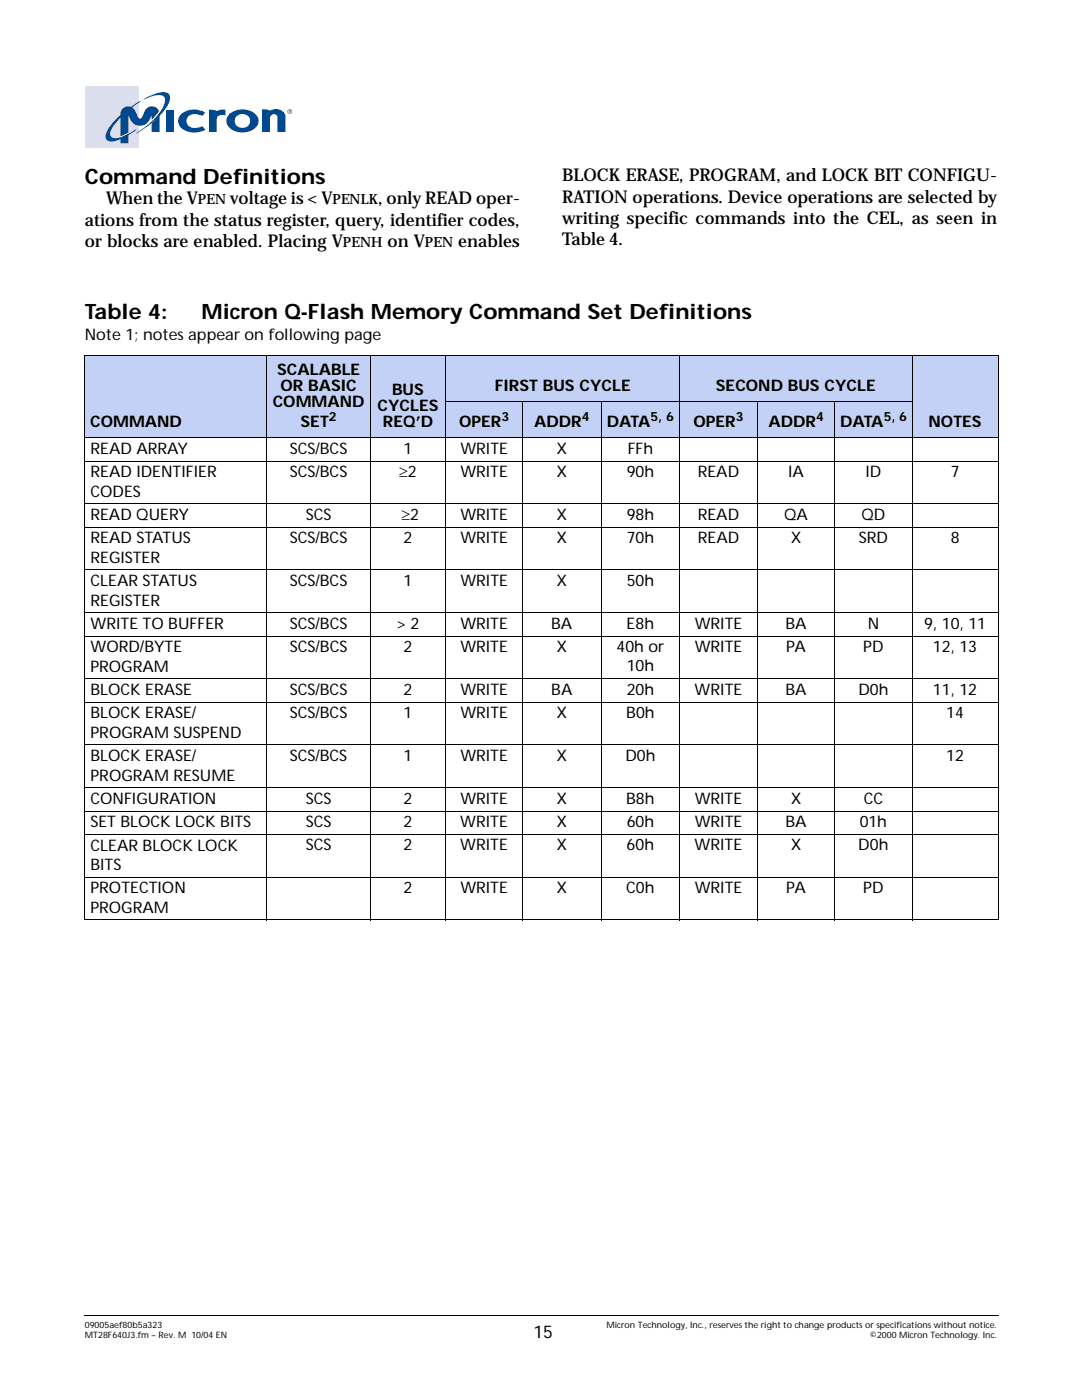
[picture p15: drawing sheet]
<svg xmlns="http://www.w3.org/2000/svg" width="216mm" height="279mm" viewBox="0 0 216 279" stroke-linecap="round" stroke-linejoin="round" font-family="sans-serif">
<defs><g id="words">
<g font-size="4.2">
<text x="16.9" y="36.7">Command Definitions</text>
<text x="16.9" y="63.6">Table 4:</text>
<text x="40.2" y="63.6">Micron Q-Flash Memory Command Set Definitions</text>
</g>
<g font-size="3.5">
<text x="21.2" y="40.8">When the V</text>
<text x="45.8" y="40.8">voltage is &lt; V</text>
<text x="75.4" y="40.8">, only READ oper-</text>
<text x="112.2" y="36.2">BLOCK ERASE, PROGRAM, and LOCK BIT CONFIGU-</text>
<text x="112.2" y="40.4">RATION operations. Device operations are selected by</text>
<text x="16.9" y="45">ations from the status register, query, identifier codes,</text>
<text x="112.2" y="44.7">writing specific commands into the CEL, as seen in</text>
<text x="16.9" y="49.3">or blocks are enabled. Placing V</text>
<text x="77.3" y="49.3">on V</text>
<text x="91.4" y="49.3">enables</text>
<text x="112.2" y="48.9">Table 4.</text>
<text x="106.4" y="267.1">15</text>
</g>
<g font-size="3.2">
<text x="16.9" y="67.8">Note 1; notes appear on following page</text>
<text x="55.3" y="74.9">SCALABLE</text>
<text x="54.4" y="81.2">COMMAND</text>
<text x="56" y="78">OR BASIC</text>
<text x="75.3" y="82.1">CYCLES</text>
<text x="78.2" y="78.9">BUS</text>
<text x="98.7" y="78">FIRST BUS CYCLE</text>
<text x="142.9" y="78">SECOND BUS CYCLE</text>
<text x="18" y="85.2">COMMAND</text>
<text x="60" y="85.2">SET</text>
<text x="76.4" y="85.2">REQ’D</text>
<text x="91.6" y="85.2">OPER</text>
<text x="106.6" y="85.2">ADDR</text>
<text x="121.1" y="85.2">DATA</text>
<text x="138.4" y="85.2">OPER</text>
<text x="153.3" y="85.2">ADDR</text>
<text x="167.6" y="85.2">DATA</text>
<text x="185.3" y="85.2">NOTES</text>
<text x="18.1" y="90.6">READ ARRAY</text>
<text x="18.1" y="95.3">READ IDENTIFIER</text>
<text x="57.8" y="90.5">SCS/BCS</text>
<text x="57.8" y="95.2">SCS/BCS</text>
<text x="79.7" y="95.2">≥2</text>
<text x="80.5" y="90.5">1</text>
<text x="91.9" y="95.2">WRITE</text>
<text x="91.9" y="90.5">WRITE</text>
<text x="111.1" y="95.2">X</text>
<text x="111.1" y="90.5">X</text>
<text x="125.1" y="95.2">90h</text>
<text x="125.2" y="90.5">FFh</text>
<text x="139.2" y="95.2">READ</text>
<text x="157.3" y="95.2">IA</text>
<text x="172.7" y="95.2">ID</text>
<text x="189.7" y="95.2">7</text>
<text x="18.1" y="99.1">CODES</text>
<text x="18.1" y="103.8">READ QUERY</text>
<text x="61" y="103.7">SCS</text>
<text x="80.1" y="103.7">≥2</text>
<text x="91.9" y="103.7">WRITE</text>
<text x="111.1" y="103.7">X</text>
<text x="125.1" y="103.7">98h</text>
<text x="139.2" y="103.7">READ</text>
<text x="156.5" y="103.7">QA</text>
<text x="171.9" y="103.7">QD</text>
<text x="18.1" y="108.4">READ STATUS</text>
<text x="18.1" y="112.3">REGISTER</text>
<text x="57.8" y="108.4">SCS/BCS</text>
<text x="80.5" y="108.4">2</text>
<text x="91.9" y="108.4">WRITE</text>
<text x="111.1" y="108.4">X</text>
<text x="125.1" y="108.4">70h</text>
<text x="139.2" y="108.4">READ</text>
<text x="157.8" y="108.4">X</text>
<text x="171.4" y="108.4">SRD</text>
<text x="189.7" y="108.4">8</text>
<text x="18.1" y="117">CLEAR STATUS</text>
<text x="57.8" y="116.9">SCS/BCS</text>
<text x="80.5" y="116.9">1</text>
<text x="91.9" y="116.9">WRITE</text>
<text x="111.1" y="116.9">X</text>
<text x="125.1" y="116.9">50h</text>
<text x="18.1" y="120.9">REGISTER</text>
<text x="18.1" y="125.5">WRITE TO BUFFER</text>
<text x="57.8" y="125.5">SCS/BCS</text>
<text x="79.1" y="125.5">&gt; 2</text>
<text x="91.9" y="125.5">WRITE</text>
<text x="110" y="125.5">BA</text>
<text x="125" y="125.5">E8h</text>
<text x="138.6" y="125.5">WRITE</text>
<text x="156.7" y="125.5">BA</text>
<text x="173.1" y="125.5">N</text>
<text x="184.4" y="125.5">9, 10, 11</text>
<text x="18.1" y="130.2">WORD/BYTE</text>
<text x="57.8" y="130.1">SCS/BCS</text>
<text x="80.5" y="130.1">2</text>
<text x="91.9" y="130.1">WRITE</text>
<text x="111.1" y="130.1">X</text>
<text x="123" y="130.1">40h or</text>
<text x="138.6" y="130.1">WRITE</text>
<text x="156.9" y="130.1">PA</text>
<text x="172.2" y="130.1">PD</text>
<text x="186.2" y="130.1">12, 13</text>
<text x="18.1" y="134">PROGRAM</text>
<text x="125.1" y="134">10h</text>
<text x="18.1" y="138.7">BLOCK ERASE</text>
<text x="18.1" y="143.4">BLOCK ERASE/</text>
<text x="57.8" y="138.6">SCS/BCS</text>
<text x="57.8" y="143.3">SCS/BCS</text>
<text x="80.5" y="143.3">1</text>
<text x="80.5" y="138.6">2</text>
<text x="91.9" y="143.3">WRITE</text>
<text x="91.9" y="138.6">WRITE</text>
<text x="110" y="138.6">BA</text>
<text x="111.1" y="143.3">X</text>
<text x="125" y="143.3">B0h</text>
<text x="125.1" y="138.6">20h</text>
<text x="138.6" y="138.6">WRITE</text>
<text x="156.7" y="138.6">BA</text>
<text x="171.3" y="138.6">D0h</text>
<text x="186.1" y="138.6">11, 12</text>
<text x="188.8" y="143.3">14</text>
<text x="18.1" y="147.3">PROGRAM SUSPEND</text>
<text x="18.1" y="151.9">BLOCK ERASE/</text>
<text x="18.1" y="155.8">PROGRAM RESUME</text>
<text x="57.8" y="151.8">SCS/BCS</text>
<text x="80.5" y="151.8">1</text>
<text x="91.9" y="151.8">WRITE</text>
<text x="111.1" y="151.8">X</text>
<text x="124.8" y="151.8">D0h</text>
<text x="188.8" y="151.8">12</text>
<text x="18.1" y="160.4">CONFIGURATION</text>
<text x="61" y="160.4">SCS</text>
<text x="80.5" y="160.4">2</text>
<text x="91.9" y="160.4">WRITE</text>
<text x="111.1" y="160.4">X</text>
<text x="125" y="160.4">B8h</text>
<text x="138.6" y="160.4">WRITE</text>
<text x="157.8" y="160.4">X</text>
<text x="172.3" y="160.4">CC</text>
<text x="18.1" y="165.1">SET BLOCK LOCK BITS</text>
<text x="61" y="165">SCS</text>
<text x="80.5" y="165">2</text>
<text x="91.8" y="165">WRITE</text>
<text x="111.1" y="165">X</text>
<text x="125" y="165">60h</text>
<text x="138.6" y="165">WRITE</text>
<text x="156.7" y="165">BA</text>
<text x="171.5" y="165">01h</text>
<text x="18.1" y="169.8">CLEAR BLOCK LOCK</text>
<text x="18.1" y="173.6">BITS</text>
<text x="61" y="169.7">SCS</text>
<text x="80.5" y="169.7">2</text>
<text x="91.8" y="169.7">WRITE</text>
<text x="111" y="169.7">X</text>
<text x="125" y="169.7">60h</text>
<text x="138.6" y="169.7">WRITE</text>
<text x="157.8" y="169.7">X</text>
<text x="171.3" y="169.7">D0h</text>
<text x="18.1" y="178.3">PROTECTION</text>
<text x="80.5" y="178.2">2</text>
<text x="91.9" y="178.2">WRITE</text>
<text x="111.1" y="178.2">X</text>
<text x="125" y="178.2">C0h</text>
<text x="138.6" y="178.2">WRITE</text>
<text x="156.9" y="178.2">PA</text>
<text x="172.3" y="178.2">PD</text>
<text x="18.1" y="182.2">PROGRAM</text>
</g>
<g font-size="2.8">
<text x="39.5" y="40.8">PEN</text>
<text x="66.4" y="40.8">PENLK</text>
<text x="68.4" y="49.3">PENH</text>
<text x="84.8" y="49.3">PEN</text>
</g>
<g font-size="2.5">
<text x="65.6" y="84">2</text>
<text x="100.1" y="84">3</text>
<text x="116.1" y="84">4</text>
<text x="129.8" y="84">5, 6</text>
<text x="146.8" y="84">3</text>
<text x="162.8" y="84">4</text>
<text x="176.3" y="84">5, 6</text>
</g>
<g font-size="1.8">
<text x="16.9" y="264.9">09005aef80b5a323</text>
<text x="16.9" y="267.1">MT28F640J3.fm – Rev. M 10/04 EN</text>
<text x="121" y="264.9">Micron Technology, Inc., reserves the right to change products or specifications without notice.</text>
<text x="173.6" y="267.1">©2000 Micron Technology. Inc.</text>
</g>
</g></defs>
<path d="M16.9 17.2h10.7v12.3h-10.7z" fill="#dbdeed"/>
<g fill="#004890">
<path d="M36.3 22.7a4.2 4.2 0 0 1 4.6-.2l-.5 .6a2.28 2.28 0 0 0-3.1 .5 1.47 1.47 0 0 0 .3 1.6 1.47 1.47 0 0 0 1.6 .3l1.2-.3 .6 .7a4.2 4.2 0 0 1-5.1-.7 1.81 1.81 0 0 1 .4-2.5z"/>
<path d="M52.3 21.8l1.2 .1 .3 .2 .9-.3a2.18 2.18 0 0 1 2.2 1.1l.1 3.4h-1.6v-3a.77 .77 0 0 0-.9-.5 .77 .77 0 0 0-.6 .8v2.7h-1.6z"/>
<path d="M33.2 21.9h1.6v4.4h-1.6z"/>
<path d="M41.7 21.9a1.89 1.89 0 0 1 1.5 .3l.9-.3h.9v1.2l-.5-.2a1.07 1.07 0 0 0-1.2 .8v2.6h-1.6z"/>
<path d="M30.3 24.6l1.5-1.5v3.2h-1.5z"/>
<path d="M47.2 23.2a1.48 1.48 0 0 1 2.2-.1 1.48 1.48 0 0 1-.2 2.2 1.49 1.49 0 0 1-1.9-.2 1.49 1.49 0 0 1-.1-1.9zM45.9 22.7a2.03 2.03 0 0 0-.6 2.1 2.03 2.03 0 0 0 1.7 1.4 3.6 3.6 0 0 0 4.5-1.5 2.18 2.18 0 0 0-1.7-2.6 4.2 4.2 0 0 0-3.9 .6z"/>
</g>
<path d="M28.7 19.7a8.3 8.3 0 0 1 4.4-1.3 1.2 1.2 0 0 1 .7 1.9 14.6 14.6 0 0 1-5.3 5.5l-1.3 .8 .3-.3a14.3 14.3 0 0 0 5.3-5.5 1.14 1.14 0 0 0 0-1.3 1.14 1.14 0 0 0-1.2-.5l-1.2 .2-1.7 .7z" fill="#00817a"/>
<g fill="#004890">
<path d="M24.3 21.8a1.9 1.9 0 0 1 1.9-.5l1.9-1.1-1.7 1.2 .5 .7 .8 1.5 .4 .1 .2-.2a2.99 2.99 0 0 1 1.4-2.1 1.4 1.4 0 0 1 2 .9l-1.4 1.6v-.9a2.43 2.43 0 0 1-2.9 2 2.58 2.58 0 0 1-1.8-2v3.4l-1.6 .8v-3.7l-.6 .7a4.5 4.5 0 0 0-1.4 2.7 1.2 1.2 0 0 0 1.8 .6l1.4-.5 2-1.2-1.6 1.1v1.7h-1.6v-.8a2.35 2.35 0 0 1-2.8 0 1.98 1.98 0 0 1 .3-2l1.1-1.4 1.4-1.4 .1-.7z"/>
<path d="M57.3 22.3a.5 .5 0 0 1 1 0 .5 .5 0 0 1-1 0zM57.4 22.3a.4 .4 0 0 0 .8 0 .4 .4 0 0 0-.8 0zM57.6 22h.4l-.1 .3 .2 .2-.3-.2-.2 .2zM57.7 22v.2h.2v-.1z"/>
</g>
<path d="M16.8 262.4l.1 .2z" fill="#000"/>
<path d="M16.9 262.5h182.4" fill="none" stroke="#000" stroke-width=".2"/>
<g fill="#c3d1f6">
<path d="M16.9 71h36.4v16.4h-36.4z"/>
<path d="M53.3 71h20.6v16.4h-20.6z"/>
<path d="M73.9 71h15v16.4h-15z"/>
<path d="M88.9 71h46.7v9.2h-46.7z"/>
<path d="M135.6 71h46.4v9.2h-46.4z"/>
<path d="M182 71h17.2v16.4h-17.2z"/>
<path d="M88.9 80.2h15.4v7.2h-15.4z"/>
<path d="M104.3 80.2h15.7v7.2h-15.7z"/>
<path d="M120 80.2h15.6v7.2h-15.6z"/>
<path d="M135.6 80.2h15.6v7.2h-15.6z"/>
<path d="M151.2 80.2h15.4v7.2h-15.4z"/>
<path d="M166.6 80.2h15.4v7.2h-15.4z"/>
</g>
<g fill="none" stroke="#000" stroke-width=".2">
<path d="M16.8 71h182.4M16.9 71.1v112.4M53.3 70.9v112.8M73.9 70.9v112.8M88.9 70.9v112.8M135.6 70.9v112.8M182 70.9v112.8M199.2 71.1v112.4M16.8 87.4h182.4M16.8 92h182.4M88.9 80.2h93.2M104.3 80.1v103.6"/>
<path d="M120 80.1v103.6M151.2 80.1v103.6M166.6 80.1v103.6M16.8 100.5h182.4M16.8 105.2h182.4M16.8 113.7h182.4M16.8 122.3h182.4M16.8 126.9h182.4M16.8 135.5h182.4M16.8 140.1h182.4M16.8 148.7h182.4M16.8 157.2h182.4"/>
<path d="M16.8 161.9h182.4M16.8 166.5h182.4M16.8 175h182.4M16.8 183.6h182.4"/>
</g>
<use href="#words"/>
</svg>
